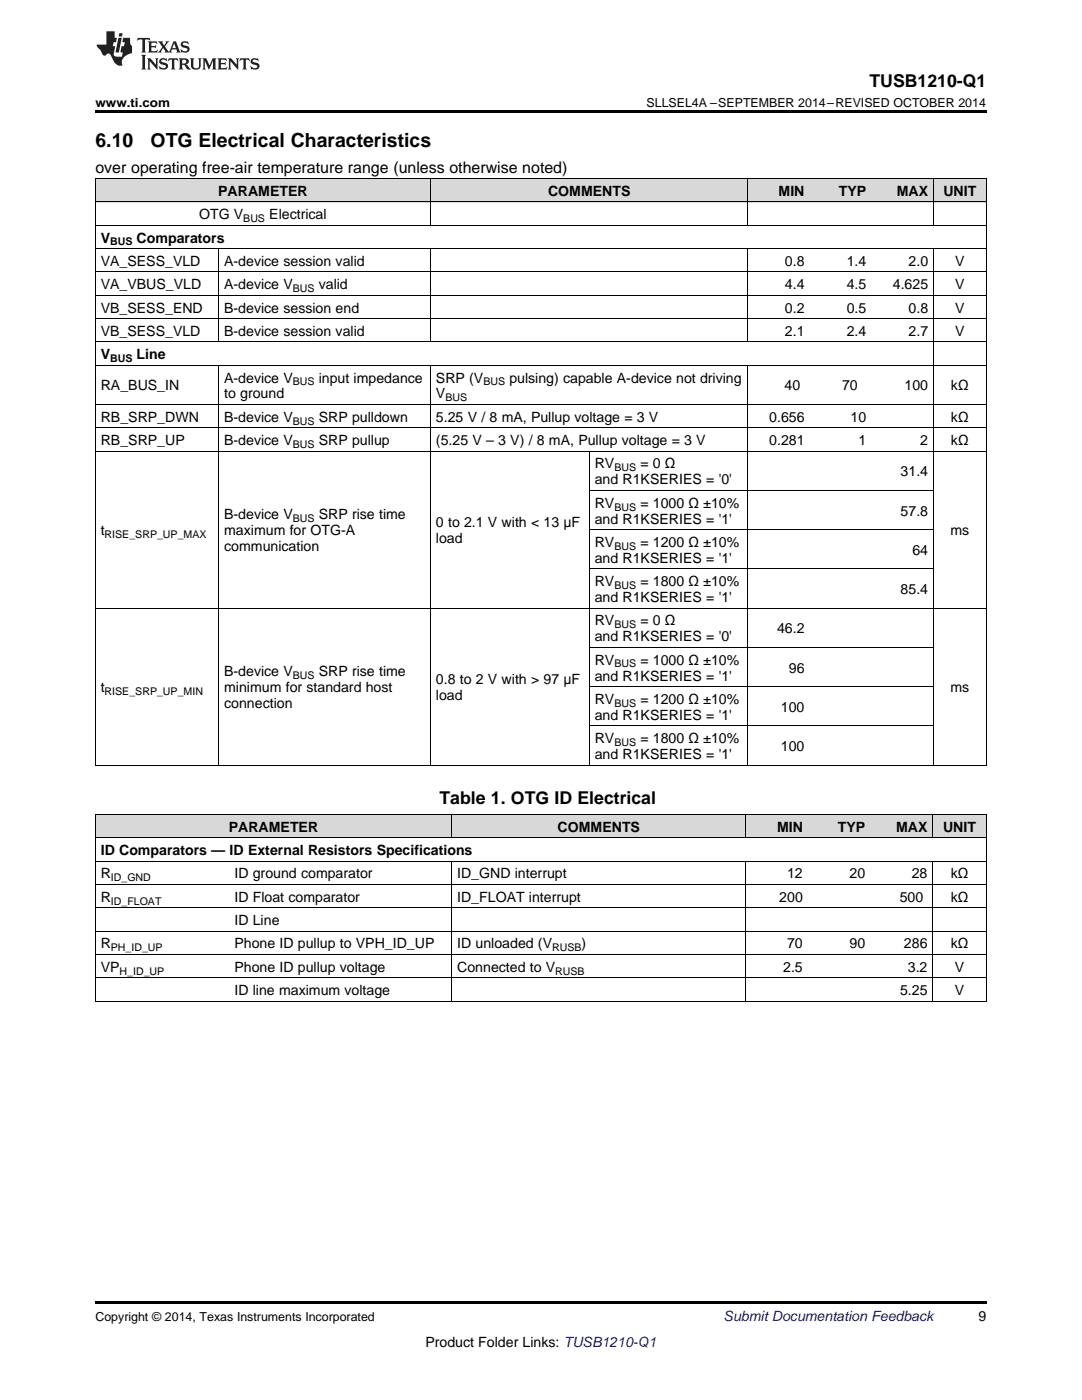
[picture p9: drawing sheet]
<svg xmlns="http://www.w3.org/2000/svg" width="216mm" height="279mm" viewBox="0 0 216 279" stroke-linecap="round" stroke-linejoin="round" font-family="sans-serif">
<defs><g id="words">
<g font-size="3.9">
<text x="19" y="29.3">6.10</text>
<text x="30.1" y="29.3">OTG Electrical Characteristics</text>
</g>
<g font-size="3.5">
<text x="173.5" y="17.3">TUSB1210-Q1</text>
<text x="87.7" y="160.5">Table 1. OTG ID Electrical</text>
</g>
<text font-size="3.2" x="19" y="34.4">over operating free-air temperature range (unless otherwise noted)</text>
<g font-size="2.8">
<text x="43.5" y="39.1">PARAMETER</text>
<text x="109.4" y="39.1">COMMENTS</text>
<text x="155.4" y="39.1">MIN</text>
<text x="167.4" y="39.1">TYP</text>
<text x="178.9" y="39.1">MAX</text>
<text x="188.2" y="39.1">UNIT</text>
<text x="39.7" y="43.7">OTG V</text>
<text x="53.7" y="43.7">Electrical</text>
<text x="20.1" y="48.4">V</text>
<text x="20.1" y="53.1">VA_SESS_VLD</text>
<text x="27.3" y="48.4">Comparators</text>
<text x="44.7" y="53.1">A-device session valid</text>
<text x="156.6" y="53.1">0.8</text>
<text x="168.9" y="53.1">1.4</text>
<text x="181.3" y="53.1">2.0</text>
<text x="190.6" y="53.1">V</text>
<text x="20.1" y="57.7">VA_VBUS_VLD</text>
<text x="44.7" y="57.7">A-device V</text>
<text x="63.6" y="57.7">valid</text>
<text x="156.6" y="57.7">4.4</text>
<text x="168.9" y="57.7">4.5</text>
<text x="178.2" y="57.7">4.625</text>
<text x="190.6" y="57.7">V</text>
<text x="20.1" y="62.4">VB_SESS_END</text>
<text x="44.7" y="62.4">B-device session end</text>
<text x="156.6" y="62.4">0.2</text>
<text x="168.9" y="62.4">0.5</text>
<text x="181.3" y="62.4">0.8</text>
<text x="190.6" y="62.4">V</text>
<text x="20.1" y="67">VB_SESS_VLD</text>
<text x="20.1" y="71.7">V</text>
<text x="27.3" y="71.7">Line</text>
<text x="44.7" y="67">B-device session valid</text>
<text x="156.6" y="67">2.1</text>
<text x="168.9" y="67">2.4</text>
<text x="181.3" y="67">2.7</text>
<text x="190.6" y="67">V</text>
<text x="20.1" y="77.9">RA_BUS_IN</text>
<text x="44.7" y="76.3">A-device V</text>
<text x="63.6" y="76.3">input impedance</text>
<text x="87" y="76.3">SRP (V</text>
<text x="101.6" y="76.3">pulsing) capable A-device not driving</text>
<text x="156.6" y="77.9">40</text>
<text x="168" y="77.9">70</text>
<text x="180.5" y="77.9">100</text>
<text x="189.8" y="77.9">kΩ</text>
<text x="44.7" y="79.5">to ground</text>
<text x="87" y="79.5">V</text>
<text x="20.1" y="84.2">RB_SRP_DWN</text>
<text x="20.1" y="88.8">RB_SRP_UP</text>
<text x="44.7" y="84.2">B-device V</text>
<text x="44.7" y="88.8">B-device V</text>
<text x="63.6" y="84.2">SRP pulldown</text>
<text x="63.6" y="88.8">SRP pullup</text>
<text x="87" y="84.2">5.25 V / 8 mA, Pullup voltage = 3 V</text>
<text x="87" y="88.8">(5.25 V – 3 V) / 8 mA, Pullup voltage = 3 V</text>
<text x="153.5" y="84.2">0.656</text>
<text x="153.5" y="88.8">0.281</text>
<text x="169.7" y="84.2">10</text>
<text x="171.3" y="88.8">1</text>
<text x="183.6" y="88.8">2</text>
<text x="189.8" y="84.2">kΩ</text>
<text x="189.8" y="88.8">kΩ</text>
<text x="118.7" y="93.5">RV</text>
<text x="127.8" y="93.5">= 0 Ω</text>
<text x="179.7" y="95.1">31.4</text>
<text x="118.7" y="96.7">and R1KSERIES = '0'</text>
<text x="118.7" y="101.3">RV</text>
<text x="127.8" y="101.3">= 1000 Ω ±10%</text>
<text x="20.1" y="106.8">t</text>
<text x="44.7" y="103.6">B-device V</text>
<text x="44.7" y="106.8">maximum for OTG-A</text>
<text x="63.6" y="103.6">SRP rise time</text>
<text x="87" y="105.2">0 to 2.1 V with &lt; 13 μF</text>
<text x="118.7" y="104.5">and R1KSERIES = '1'</text>
<text x="179.7" y="102.9">57.8</text>
<text x="189.7" y="106.8">ms</text>
<text x="44.7" y="110">communication</text>
<text x="87" y="108.4">load</text>
<text x="118.7" y="109.1">RV</text>
<text x="118.7" y="112.3">and R1KSERIES = '1'</text>
<text x="127.8" y="109.1">= 1200 Ω ±10%</text>
<text x="182.1" y="110.7">64</text>
<text x="118.7" y="117">RV</text>
<text x="127.8" y="117">= 1800 Ω ±10%</text>
<text x="179.7" y="118.6">85.4</text>
<text x="118.7" y="120.2">and R1KSERIES = '1'</text>
<text x="118.7" y="124.8">RV</text>
<text x="127.8" y="124.8">= 0 Ω</text>
<text x="118.7" y="128">and R1KSERIES = '0'</text>
<text x="155" y="126.4">46.2</text>
<text x="44.7" y="135">B-device V</text>
<text x="63.6" y="135">SRP rise time</text>
<text x="87" y="136.6">0.8 to 2 V with &gt; 97 μF</text>
<text x="118.7" y="132.6">RV</text>
<text x="118.7" y="135.8">and R1KSERIES = '1'</text>
<text x="127.8" y="132.6">= 1000 Ω ±10%</text>
<text x="157.4" y="134.2">96</text>
<text x="20.1" y="138.1">t</text>
<text x="44.7" y="138.1">minimum for standard host</text>
<text x="44.7" y="141.3">connection</text>
<text x="87" y="139.7">load</text>
<text x="118.7" y="140.5">RV</text>
<text x="118.7" y="143.7">and R1KSERIES = '1'</text>
<text x="127.8" y="140.5">= 1200 Ω ±10%</text>
<text x="155.8" y="142.1">100</text>
<text x="189.7" y="138.1">ms</text>
<text x="118.7" y="148.3">RV</text>
<text x="127.8" y="148.3">= 1800 Ω ±10%</text>
<text x="155.8" y="149.9">100</text>
<text x="118.7" y="151.5">and R1KSERIES = '1'</text>
<text x="45.6" y="166">PARAMETER</text>
<text x="111.3" y="166">COMMENTS</text>
<text x="155" y="166">MIN</text>
<text x="167.2" y="166">TYP</text>
<text x="178.8" y="166">MAX</text>
<text x="188.2" y="166">UNIT</text>
<text x="20.1" y="170.6">ID Comparators — ID External Resistors Specifications</text>
<text x="20.1" y="175.3">R</text>
<text x="20.1" y="180">R</text>
<text x="46.8" y="175.3">ID ground comparator</text>
<text x="46.8" y="180">ID Float comparator</text>
<text x="91.2" y="175.3">ID_GND interrupt</text>
<text x="91.2" y="180">ID_FLOAT interrupt</text>
<text x="155.5" y="180">200</text>
<text x="157.1" y="175.3">12</text>
<text x="169.5" y="175.3">20</text>
<text x="179.5" y="180">500</text>
<text x="181.9" y="175.3">28</text>
<text x="189.7" y="175.3">kΩ</text>
<text x="189.7" y="180">kΩ</text>
<text x="46.8" y="184.6">ID Line</text>
<text x="20.1" y="189.3">R</text>
<text x="46.8" y="189.3">Phone ID pullup to VPH_ID_UP</text>
<text x="91.2" y="189.3">ID unloaded (V</text>
<text x="116" y="189.3">)</text>
<text x="157.1" y="189.3">70</text>
<text x="169.5" y="189.3">90</text>
<text x="180.4" y="189.3">286</text>
<text x="189.7" y="189.3">kΩ</text>
<text x="20.1" y="193.9">VP</text>
<text x="46.8" y="193.9">Phone ID pullup voltage</text>
<text x="91.2" y="193.9">Connected to V</text>
<text x="156.3" y="193.9">2.5</text>
<text x="181.2" y="193.9">3.2</text>
<text x="190.5" y="193.9">V</text>
<text x="46.8" y="198.6">ID line maximum voltage</text>
<text x="179.6" y="198.6">5.25</text>
<text x="190.5" y="198.6">V</text>
<text x="195.3" y="263.6">9</text>
<text x="84.9" y="268.9">Product Folder Links: TUSB1210-Q1</text>
</g>
<text font-size="2.8" fill="#0000c8" x="144.4" y="263.6">Submit Documentation Feedback</text>
<g font-size="2.5">
<text x="19" y="21.4">www.ti.com</text>
<text x="129" y="21.4">SLLSEL4A –SEPTEMBER 2014–REVISED OCTOBER 2014</text>
<text x="19" y="263.6">Copyright © 2014, Texas Instruments Incorporated</text>
</g>
<g font-size="2.1">
<text x="48.5" y="44.3">BUS</text>
<text x="22" y="49">BUS</text>
<text x="58.4" y="58.3">BUS</text>
<text x="22" y="72.2">BUS</text>
<text x="58.4" y="76.9">BUS</text>
<text x="96.4" y="76.9">BUS</text>
<text x="88.9" y="80.1">BUS</text>
<text x="58.4" y="84.7">BUS</text>
<text x="58.4" y="89.4">BUS</text>
<text x="122.6" y="94.1">BUS</text>
<text x="122.6" y="101.9">BUS</text>
<text x="20.9" y="107.4">RISE_SRP_UP_MAX</text>
<text x="58.4" y="104.2">BUS</text>
<text x="122.6" y="109.7">BUS</text>
<text x="122.6" y="117.5">BUS</text>
<text x="122.6" y="125.4">BUS</text>
<text x="58.4" y="135.5">BUS</text>
<text x="122.6" y="133.2">BUS</text>
<text x="20.9" y="138.7">RISE_SRP_UP_MIN</text>
<text x="122.6" y="141">BUS</text>
<text x="122.6" y="148.9">BUS</text>
<text x="22.1" y="175.9">ID_GND</text>
<text x="22.1" y="180.5">ID_FLOAT</text>
<text x="22.1" y="189.8">PH_ID_UP</text>
<text x="110.2" y="189.8">RUSB</text>
<text x="23.8" y="194.5">H_ID_UP</text>
<text x="110.8" y="194.5">RUSB</text>
</g>
</g></defs>
<g fill="#d8d8d8">
<path d="M19 162.6h26.7v4.7h-26.7z"/>
<path d="M45.7 162.6h44.5v4.7h-44.5z"/>
<path d="M90.2 162.6h26.6v4.7h-26.6z"/>
<path d="M116.8 162.6h32v4.7h-32z"/>
<path d="M148.8 162.6h12.5v4.7h-12.5z"/>
<path d="M161.3 162.6h12.4v4.7h-12.4z"/>
<path d="M173.7 162.6h12.5v4.7h-12.5z"/>
<path d="M186.2 162.6h10.6v4.7h-10.6z"/>
<path d="M19 35.7h24.7v4.7h-24.7z"/>
<path d="M43.7 35.7h42.2v4.7h-42.2z"/>
<path d="M85.9 35.7h31.7v4.7h-31.7z"/>
<path d="M117.6 35.7h31.7v4.7h-31.7z"/>
<path d="M149.3 35.7h12.3v4.7h-12.3z"/>
<path d="M161.6 35.7h12.4v4.7h-12.4z"/>
<path d="M174 35.7h12.3v4.7h-12.3z"/>
<path d="M186.3 35.7h10.5v4.7h-10.5z"/>
</g>
<g fill="#000">
<path d="M19 22h177.8v.5h-177.8zM19 152.7l.2 .1zM85.8 152.7l.1 .1zM117.5 152.7l.1 .1zM149.2 152.7l.1 .1zM186.2 152.7l.1 .1zM196.7 152.7l.1 .1zM19 199.8h.2zM90.1 199.8h.1zM116.7 199.8h.1zM148.7 199.8h.1zM186.1 199.8h.1z"/>
<path d="M196.7 199.8h.1zM19 259.7h177.8v.5h-177.8z"/>
</g>
<g fill="none" stroke="#000" stroke-width=".2">
<path d="M19 35.6h177.8M19.1 35.7v117.1M85.9 35.7v9.3M149.2 35.7v9.3M186.2 35.7v9.3M196.8 35.7v117.1M19 58.9h177.8M19 54.3h177.8M19 49.6h177.8M19 45h177.8M19 40.3h177.8M43.6 49.6v18.7"/>
<path d="M85.9 49.6v18.7M149.2 49.6v18.7M186.2 49.6v103.2M19 72.9h177.8M19 68.2h177.8M19 63.6h177.8M43.6 72.9v79.9M85.9 72.9v79.9M149.2 72.9v79.9M19 90h177.8M19 85.4h177.8M19 80.7h177.8"/>
<path d="M117.6 90.1v62.7M117.6 97.9h68.7M117.6 113.5h68.7M117.6 105.7h68.7M19 121.4h177.8M117.6 137h68.7M117.6 129.2h68.7M19 152.7h177.8M117.6 144.9h68.7M19 176.5h177.8M19 171.9h177.8M19 167.2h177.8"/>
<path d="M19 162.5h177.8M19.1 162.6v37.2M90.1 162.6v4.7M90.1 171.9v27.9M148.8 162.6v4.7M148.8 171.9v27.9M186.1 162.6v4.7M186.1 171.9v27.9M196.8 162.6v37.2M19 199.8h177.8M19 195.1h177.8M19 190.5h177.8"/>
<path d="M19 185.8h177.8M19 181.2h177.8"/>
</g>
<g fill="#231f20">
<path d="M27.5 7.6l-.1 .5 .4-.2h.6v.1v2.1l-.2 .4h1l-.3-.4v-2.1l.1-.1h.5l.5 .2-.2-.5zM29.5 8.3l.2 .3v1.5l-.2 .4h1.8l.2-.6a1.04 1.04 0 0 1-1.3 .2v-.7h.6l.3 .2v-.6l-.3 .2h-.6v-.6l.8-.1 .4 .3-.2-.5zM31.5 8.3l.9 1.1-.9 1.1h.8l-.2-.2 .5-.7 .4 .7-.2 .2h1.5l-.1-.2 .1-.4h.9l.1 .4-.2 .2h1l-.3-.3-.7-1.9h-.5l-.9 2-.8-1 .9-1h-.8l.1 .3-.3 .5-.4-.6 .2-.2zM34.7 8.6l.4 1h-.7zM36.3 8.4a.63 .63 0 0 0-.2 .7 .63 .63 0 0 0 .6 .4l.6 .2 .1 .2a.75 .75 0 0 1-.7 .4 .75 .75 0 0 1-.6-.5l.1 .7 .1-.1a1.11 1.11 0 0 0 1.5-.6 1.13 1.13 0 0 0-1.2-.8l-.1-.4a1.04 1.04 0 0 1 1.2 .2l-.2-.5-.1 .1-.5-.2zM28.2 10.9l.2 .4v2.2l-.2 .4h1l-.3-.4v-2.2l.3-.4zM29.3 11.6l.3 .4v1.5l-.3 .4h.8l-.2-.4v-1.3l1.5 1.7v-1.9l.2-.4h-.7l.2 .4v.9l-1.1-1.3zM32 11.8a.62 .62 0 0 0-.2 .7 .62 .62 0 0 0 .6 .4l.6 .1 .1 .3a.76 .76 0 0 1-.7 .3 .76 .76 0 0 1-.6-.4l.1 .7 .1-.1a1.11 1.11 0 0 0 1.5-.6 1.13 1.13 0 0 0-1.2-.8l-.1-.4a1.04 1.04 0 0 1 1.2 .2l-.2-.6-.1 .1-.5-.1zM33.7 11.6l-.2 .6a.61 .61 0 0 1 .8-.3v1.6l-.2 .4h.9l-.2-.4v-1.6a.63 .63 0 0 1 .8 .3l-.2-.6zM35.6 11.6l.3 .4v1.5l-.3 .4h1l-.2-.2v-.8l.5 .2a.76 .76 0 0 0 1.2 .7l-1-1a.58 .58 0 0 0 .6-.5 .58 .58 0 0 0-.5-.6zM36.4 11.9h.1a.45 .45 0 0 1 .5 .1 .45 .45 0 0 1 .1 .5l-.7 .2zM37.9 11.6l.2 .2a2.17 2.17 0 0 0 .3 1.9 .99 .99 0 0 0 1.6-.6v-1.1l.2-.4h-.7l.2 .2a1.92 1.92 0 0 1-.2 1.8 .6 .6 0 0 1-.9-.5v-1.1l.2-.4zM40.4 11.6l.2 .4v1.5l-.2 .4h.7l-.2-.4v-1.4l.8 1.8 .8-1.8v1.4l-.2 .4h.9l-.2-.4v-1.5l.2-.4h-.8l-.6 1.5-.6-1.5zM43.4 11.6l.2 .4v1.5l-.2 .4h1.8l.2-.6a1.04 1.04 0 0 1-1.3 .1v-.6h.5l.4 .2v-.6l-.4 .2h-.5v-.7h.8l.3 .3-.1-.6zM45.5 11.6l.2 .4v1.5l-.2 .4h.7l-.2-.4v-1.3l1.5 1.7v-1.9l.2-.4h-.7l.2 .4v.9l-1.1-1.3zM47.9 11.6l-.1 .6a.61 .61 0 0 1 .8-.3v1.6l-.3 .4h1l-.3-.4 .1-1.6a.63 .63 0 0 1 .7 .3l-.1-.6zM50.2 11.8a.62 .62 0 0 0-.2 .7 .62 .62 0 0 0 .6 .4l.6 .1 .2 .3a.76 .76 0 0 1-.8 .3 .76 .76 0 0 1-.6-.4l.1 .7 .2-.1a1.11 1.11 0 0 0 1.5-.6 1.13 1.13 0 0 0-1.3-.8l-.1-.4a1.04 1.04 0 0 1 1.2 .2l-.1-.6-.2 .1-.5-.1z"/>
<path d="M21.2 6.3v2.6h-1.9l.1 .4 .7 .9a.91 .91 0 0 0 1 .8 .56 .56 0 0 1 .5-.3 .56 .56 0 0 1 .5 .3l.4 .8a1.53 1.53 0 0 0 1.9 1.2 1.54 1.54 0 0 1 1-2.1l.9-.3v-1.4a1.52 1.52 0 0 1-.3-1.6h-1.4l-.2 .8h.5l-.2 .8h-.4l-.2 1v.2l.4 .1-.2 .8a1.93 1.93 0 0 1-1.6-.3l.3-1.8h-.5l.2-.8h.4l.2-.8h-.4v-1.3zM23.6 7.6l-.6 2.9h.7l.6-2.9zM23.8 6.6l-.1 .7h.6l.2-.7z"/>
</g>
<use href="#words"/>
</svg>
